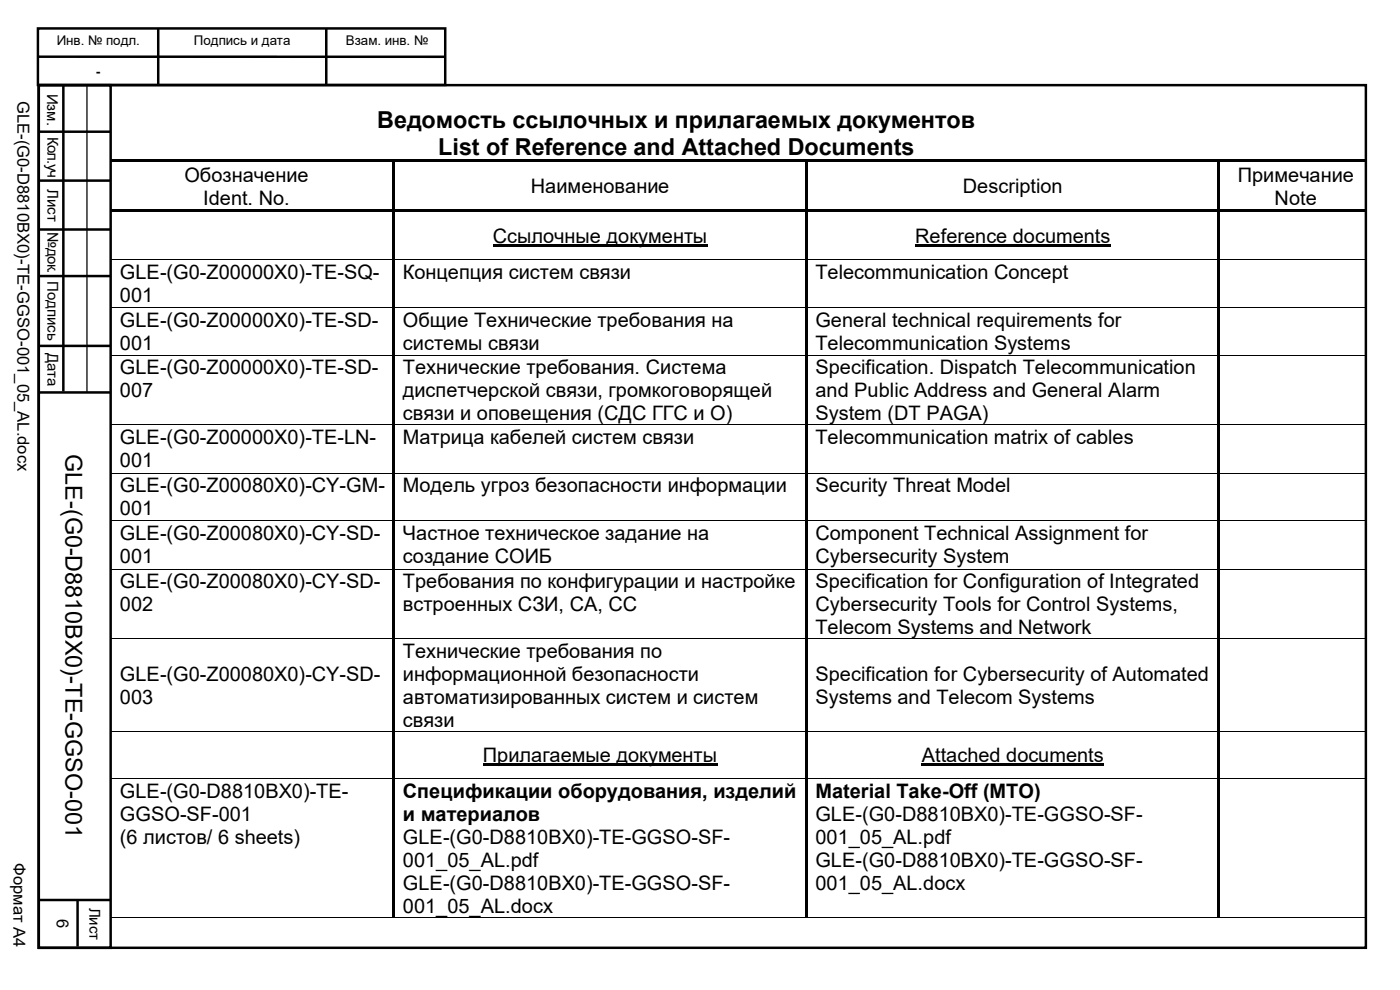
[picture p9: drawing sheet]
<svg xmlns="http://www.w3.org/2000/svg" width="297mm" height="210mm" viewBox="0 0 297 210" stroke-linecap="round" stroke-linejoin="round" font-family="sans-serif">
<defs><g id="words">
<g font-size="5">
<text x="80" y="27.1">Ведомость ссылочных и прилагаемых документов</text>
<text x="93" y="32.8">List of Reference and Attached Documents</text>
<text x="13.9" y="96.4" transform="rotate(90 13.9 96.4)">GLE-(G0-D8810BX0)-TE-GGSO-001</text>
</g>
<g font-size="4.2">
<text x="39.1" y="38.5">Обозначение</text>
<text x="112.6" y="40.9">Наименование</text>
<text x="204.3" y="40.9">Description</text>
<text x="262.6" y="38.5">Примечание</text>
<text x="43.1" y="43.4">Ident. No.</text>
<text x="270.4" y="43.4">Note</text>
<text x="104.5" y="51.5">Ссылочные документы</text>
<text x="194.2" y="51.5">Reference documents</text>
<text x="25.4" y="59.1">GLE-(G0-Z00000X0)-TE-SQ-</text>
<text x="85.5" y="59.1">Концепция систем связи</text>
<text x="173" y="59.1">Telecommunication Concept</text>
<text x="25.4" y="64">001</text>
<text x="25.4" y="69.3">GLE-(G0-Z00000X0)-TE-SD-</text>
<text x="85.5" y="69.3">Общие Технические требования на</text>
<text x="173" y="69.3">General technical requirements for</text>
<text x="25.4" y="74.1">001</text>
<text x="85.5" y="74.1">системы связи</text>
<text x="173" y="74.1">Telecommunication Systems</text>
<text x="25.4" y="79.4">GLE-(G0-Z00000X0)-TE-SD-</text>
<text x="85.5" y="79.4">Технические требования. Система</text>
<text x="173" y="79.4">Specification. Dispatch Telecommunication</text>
<text x="25.4" y="84.3">007</text>
<text x="85.5" y="84.3">диспетчерской связи, громкоговорящей</text>
<text x="85.5" y="89.2">связи и оповещения (СДС ГГС и О)</text>
<text x="173" y="84.3">and Public Address and General Alarm</text>
<text x="173" y="89.2">System (DT PAGA)</text>
<text x="25.4" y="94.3">GLE-(G0-Z00000X0)-TE-LN-</text>
<text x="85.5" y="94.3">Матрица кабелей систем связи</text>
<text x="173" y="94.3">Telecommunication matrix of cables</text>
<text x="25.4" y="99.1">001</text>
<text x="25.4" y="104.4">GLE-(G0-Z00080X0)-CY-GM-</text>
<text x="85.5" y="104.4">Модель угроз безопасности информации</text>
<text x="173" y="104.4">Security Threat Model</text>
<text x="25.4" y="109.3">001</text>
<text x="25.4" y="114.6">GLE-(G0-Z00080X0)-CY-SD-</text>
<text x="25.4" y="119.4">001</text>
<text x="85.5" y="114.6">Частное техническое задание на</text>
<text x="85.5" y="119.4">создание СОИБ</text>
<text x="173" y="114.6">Component Technical Assignment for</text>
<text x="173" y="119.4">Cybersecurity System</text>
<text x="25.4" y="124.8">GLE-(G0-Z00080X0)-CY-SD-</text>
<text x="85.5" y="124.8">Требования по конфигурации и настройке</text>
<text x="173" y="124.8">Specification for Configuration of Integrated</text>
<text x="25.4" y="129.6">002</text>
<text x="85.5" y="129.6">встроенных СЗИ, СА, СС</text>
<text x="173" y="129.6">Cybersecurity Tools for Control Systems,</text>
<text x="173" y="134.5">Telecom Systems and Network</text>
<text x="85.5" y="139.6">Технические требования по</text>
<text x="25.4" y="144.4">GLE-(G0-Z00080X0)-CY-SD-</text>
<text x="25.4" y="149.3">003</text>
<text x="85.5" y="144.4">информационной безопасности</text>
<text x="85.5" y="149.3">автоматизированных систем и систем</text>
<text x="173" y="144.4">Specification for Cybersecurity of Automated</text>
<text x="173" y="149.3">Systems and Telecom Systems</text>
<text x="85.5" y="154.2">связи</text>
<text x="102.5" y="161.7">Прилагаемые документы</text>
<text x="195.6" y="161.7">Attached documents</text>
<text x="25.4" y="169.3">GLE-(G0-D8810BX0)-TE-</text>
<text x="85.5" y="169.3">Спецификации оборудования, изделий</text>
<text x="173" y="169.3">Material Take-Off (MTO)</text>
<text x="25.4" y="174.2">GGSO-SF-001</text>
<text x="25.4" y="179">(6 листов/ 6 sheets)</text>
<text x="85.5" y="174.2">и материалов</text>
<text x="85.5" y="179">GLE-(G0-D8810BX0)-TE-GGSO-SF-</text>
<text x="173" y="174.2">GLE-(G0-D8810BX0)-TE-GGSO-SF-</text>
<text x="173" y="179">001_05_AL.pdf</text>
<text x="85.5" y="183.9">001_05_AL.pdf</text>
<text x="173" y="183.9">GLE-(G0-D8810BX0)-TE-GGSO-SF-</text>
<text x="85.5" y="188.8">GLE-(G0-D8810BX0)-TE-GGSO-SF-</text>
<text x="173" y="188.8">001_05_AL.docx</text>
<text x="85.5" y="193.6">001_05_AL.docx</text>
</g>
<g font-size="3.5">
<text x="3.7" y="21.4" transform="rotate(90 3.7 21.4)">GLE-(G0-D8810BX0)-TE-GGSO-001_05_AL.docx</text>
<text x="2.9" y="183.2" transform="rotate(90 2.9 183.2)">Формат А4</text>
<text x="12" y="195" transform="rotate(90 12 195)">6</text>
</g>
<g font-size="3.2">
<text x="10" y="19.9" transform="rotate(90 10 19.9)">Изм.</text>
<text x="10.1" y="29" transform="rotate(90 10.1 29)">Кол.уч</text>
<text x="6.3" y="33" transform="rotate(90 6.3 33)">.</text>
<text x="10.1" y="40.1" transform="rotate(90 10.1 40.1)">Лист</text>
<text x="10.1" y="49.2" transform="rotate(90 10.1 49.2)">№ док.</text>
<text x="10.1" y="59.7" transform="rotate(90 10.1 59.7)">Подпись</text>
<text x="10.1" y="74.8" transform="rotate(90 10.1 74.8)">Дата</text>
<text x="19" y="192.5" transform="rotate(90 19 192.5)">Лист</text>
</g>
<g font-size="2.8">
<text x="12" y="9.7">Инв. № подл.</text>
<text x="41.2" y="9.7">Подпись и дата</text>
<text x="73.4" y="9.7">Взам. инв. №</text>
<text x="20.4" y="16.2">-</text>
</g>
</g></defs>
<g fill="none" stroke="#000" stroke-width=".53">
<path d="M7.9 12h86.4M8 6h86.5v12h-86.5zM8.2 18.1h281.6v183h-281.6zM8.2 18.1h15.3v183h-15.3zM13.4 18.1v65M33.6 6.1v12M69.2 5.9v12M8.2 27.9h15.3M8.2 38.3h15.3M8.2 58.6h15.3M8.2 48.7h15.3M8.2 73.4h15.3"/>
<path d="M8.2 83.3h15.3M8.2 190.9h15.3M16.5 190.8v10"/>
</g>
<path d="M18.5 18.3v65" fill="none" stroke="#000" stroke-width=".26"/>
<path d="M8.6 12.3h24.5v5.2h-24.5z" fill-rule="evenodd" fill="#fff"/>
<g fill="#000">
<path d="M23.5 33.9h59.8v.5h-59.8z" fill-rule="evenodd"/>
<path d="M83.3 34.4h.5z" fill-rule="evenodd"/>
<path d="M83.3 33.9h.5v.5h-.5z" fill-rule="evenodd"/>
<path d="M83.8 33.9h87v.5h-87z" fill-rule="evenodd"/>
<path d="M170.8 34.4h.5z" fill-rule="evenodd"/>
<path d="M170.8 33.9h.5v.5h-.5z" fill-rule="evenodd"/>
<path d="M171.3 33.9h87v.5h-87z" fill-rule="evenodd"/>
<path d="M258.4 34.4h.5z" fill-rule="evenodd"/>
<path d="M258.4 33.9h.5v.5h-.5z" fill-rule="evenodd"/>
<path d="M258.9 33.9h30.8v.5h-30.8z" fill-rule="evenodd"/>
<path d="M23.5 44.4h59.8v.5h-59.8z" fill-rule="evenodd"/>
<path d="M83.3 34.4h.5v10h-.5z" fill-rule="evenodd"/>
<path d="M83.3 44.4h.5v.6h-.5z" fill-rule="evenodd"/>
<path d="M83.3 45h.5v9.9h-.5z" fill-rule="evenodd"/>
<path d="M83.3 54.9h.5v.2h-.5z" fill-rule="evenodd"/>
<path d="M83.8 44.4h87v.5h-87z" fill-rule="evenodd"/>
<path d="M104.5 51.7h45.6v.5h-45.6z" fill-rule="evenodd"/>
<path d="M170.8 34.4h.5v10h-.5z" fill-rule="evenodd"/>
<path d="M170.8 44.4h.5v.6h-.5z" fill-rule="evenodd"/>
<path d="M170.8 45h.5v9.9h-.5z" fill-rule="evenodd"/>
<path d="M170.8 54.9h.5v.2h-.5z" fill-rule="evenodd"/>
<path d="M171.3 44.4h87v.5h-87z" fill-rule="evenodd"/>
<path d="M194.2 51.7h41.4v.5h-41.4z" fill-rule="evenodd"/>
<path d="M258.4 34.4h.5v10h-.5z" fill-rule="evenodd"/>
<path d="M258.4 44.4h.5v.6h-.5z" fill-rule="evenodd"/>
<path d="M258.4 45h.5v9.9h-.5z" fill-rule="evenodd"/>
<path d="M258.4 54.9h.5v.2h-.5z" fill-rule="evenodd"/>
<path d="M258.9 44.4h30.8v.5h-30.8z" fill-rule="evenodd"/>
<path d="M83.3 55.1h.5v10h-.5z" fill-rule="evenodd"/>
<path d="M83.3 65.1h.5v.2h-.5z" fill-rule="evenodd"/>
<path d="M83.3 65.3h.5v10h-.5z" fill-rule="evenodd"/>
<path d="M83.3 75.3h.5v.2h-.5z" fill-rule="evenodd"/>
<path d="M170.8 55.1h.5v10h-.5z" fill-rule="evenodd"/>
<path d="M170.8 65.1h.5v.2h-.5z" fill-rule="evenodd"/>
<path d="M170.8 65.3h.5v10h-.5z" fill-rule="evenodd"/>
<path d="M170.8 75.3h.5v.2h-.5z" fill-rule="evenodd"/>
<path d="M258.4 55.1h.5v10h-.5z" fill-rule="evenodd"/>
<path d="M258.4 65.1h.5v.2h-.5z" fill-rule="evenodd"/>
<path d="M258.4 65.3h.5v10h-.5z" fill-rule="evenodd"/>
<path d="M258.4 75.3h.5v.2h-.5z" fill-rule="evenodd"/>
<path d="M83.3 75.5h.5v14.6h-.5z" fill-rule="evenodd"/>
<path d="M83.3 90.1h.5v.1h-.5z" fill-rule="evenodd"/>
<path d="M170.8 75.5h.5v14.6h-.5z" fill-rule="evenodd"/>
<path d="M170.8 90.1h.5v.1h-.5z" fill-rule="evenodd"/>
<path d="M258.4 75.5h.5v14.6h-.5z" fill-rule="evenodd"/>
<path d="M258.4 90.1h.5v.1h-.5z" fill-rule="evenodd"/>
<path d="M83.3 90.2h.5v10.1h-.5z" fill-rule="evenodd"/>
<path d="M83.3 100.3h.5v.1h-.5z" fill-rule="evenodd"/>
<path d="M83.3 100.4h.5v10h-.5z" fill-rule="evenodd"/>
<path d="M83.3 110.4h.5v.2h-.5z" fill-rule="evenodd"/>
<path d="M170.8 90.2h.5v10.1h-.5z" fill-rule="evenodd"/>
<path d="M170.8 100.3h.5v.1h-.5z" fill-rule="evenodd"/>
<path d="M170.8 100.4h.5v10h-.5z" fill-rule="evenodd"/>
<path d="M170.8 110.4h.5v.2h-.5z" fill-rule="evenodd"/>
<path d="M258.4 90.2h.5v10.1h-.5z" fill-rule="evenodd"/>
<path d="M258.4 100.3h.5v.1h-.5z" fill-rule="evenodd"/>
<path d="M258.4 100.4h.5v10h-.5z" fill-rule="evenodd"/>
<path d="M258.4 110.4h.5v.2h-.5z" fill-rule="evenodd"/>
<path d="M83.3 110.6h.5v10h-.5z" fill-rule="evenodd"/>
<path d="M83.3 120.6h.5v.2h-.5z" fill-rule="evenodd"/>
<path d="M83.3 120.8h.5v14.6h-.5z" fill-rule="evenodd"/>
<path d="M83.3 135.4h.5v.2h-.5z" fill-rule="evenodd"/>
<path d="M170.8 110.6h.5v10h-.5z" fill-rule="evenodd"/>
<path d="M170.8 120.6h.5v.2h-.5z" fill-rule="evenodd"/>
<path d="M170.8 120.8h.5v14.6h-.5z" fill-rule="evenodd"/>
<path d="M170.8 135.4h.5v.2h-.5z" fill-rule="evenodd"/>
<path d="M258.4 110.6h.5v10h-.5z" fill-rule="evenodd"/>
<path d="M258.4 120.6h.5v.2h-.5z" fill-rule="evenodd"/>
<path d="M258.4 120.8h.5v14.6h-.5z" fill-rule="evenodd"/>
<path d="M258.4 135.4h.5v.2h-.5z" fill-rule="evenodd"/>
<path d="M83.3 135.6h.5v19.5h-.5z" fill-rule="evenodd"/>
<path d="M83.3 155.1h.5v.1h-.5z" fill-rule="evenodd"/>
<path d="M170.8 135.6h.5v19.5h-.5z" fill-rule="evenodd"/>
<path d="M170.8 155.1h.5v.1h-.5z" fill-rule="evenodd"/>
<path d="M258.4 135.6h.5v19.5h-.5z" fill-rule="evenodd"/>
<path d="M258.4 155.1h.5v.1h-.5z" fill-rule="evenodd"/>
<path d="M83.3 155.2h.5v9.9h-.5z" fill-rule="evenodd"/>
<path d="M83.3 165.1h.5v.2h-.5z" fill-rule="evenodd"/>
<path d="M102.5 162h49.7v.5h-49.7z" fill-rule="evenodd"/>
<path d="M170.8 155.2h.5v9.9h-.5z" fill-rule="evenodd"/>
<path d="M170.8 165.1h.5v.2h-.5z" fill-rule="evenodd"/>
<path d="M195.6 162h38.6v.5h-38.6z" fill-rule="evenodd"/>
<path d="M258.4 155.2h.5v9.9h-.5z" fill-rule="evenodd"/>
<path d="M258.4 165.1h.5v.2h-.5z" fill-rule="evenodd"/>
<path d="M83.3 165.3h.5v29.2h-.5z" fill-rule="evenodd"/>
<path d="M83.3 194.5h.1v.2h-.1z" fill-rule="evenodd"/>
<path d="M170.8 165.3h.5v29.2h-.5z" fill-rule="evenodd"/>
<path d="M170.8 194.5h.2v.2h-.2z" fill-rule="evenodd"/>
<path d="M258.4 165.3h.5v29.2h-.5z" fill-rule="evenodd"/>
<path d="M258.4 194.5h.1v.2h-.1z" fill-rule="evenodd"/>
</g>
<g fill="none" stroke="#000" stroke-width=".21">
<path d="M23.5 55h59.8M83.8 55h87M171.3 55h87M258.9 55h30.8M23.5 65.2h59.8M23.5 75.4h59.8M83.8 65.2h87M83.8 75.4h87M171.3 65.2h87M171.3 75.4h87M258.9 65.2h30.8M258.9 75.4h30.8"/>
<path d="M23.5 90.1h59.8M83.8 90.1h87M171.3 90.1h87M258.9 90.1h30.8M23.5 100.3h59.8M23.5 110.5h59.8M83.8 100.3h87M83.8 110.5h87M171.3 100.3h87M171.3 110.5h87M258.9 100.3h30.8M258.9 110.5h30.8"/>
<path d="M23.5 120.7h59.8M23.5 135.5h59.8M83.8 120.7h87M83.8 135.5h87M171.3 120.7h87M171.3 135.5h87M258.9 120.7h30.8M258.9 135.5h30.8M23.5 155.1h59.8M83.8 155.1h87M171.3 155.1h87M258.9 155.1h30.8"/>
<path d="M23.5 165.2h59.8M83.8 165.2h87M171.3 165.2h87M258.9 165.2h30.8M23.3 194.6h60M83.4 194.6h87.4M171 194.6h87.3M258.5 194.6h31.2"/>
</g>
<use href="#words"/>
</svg>
